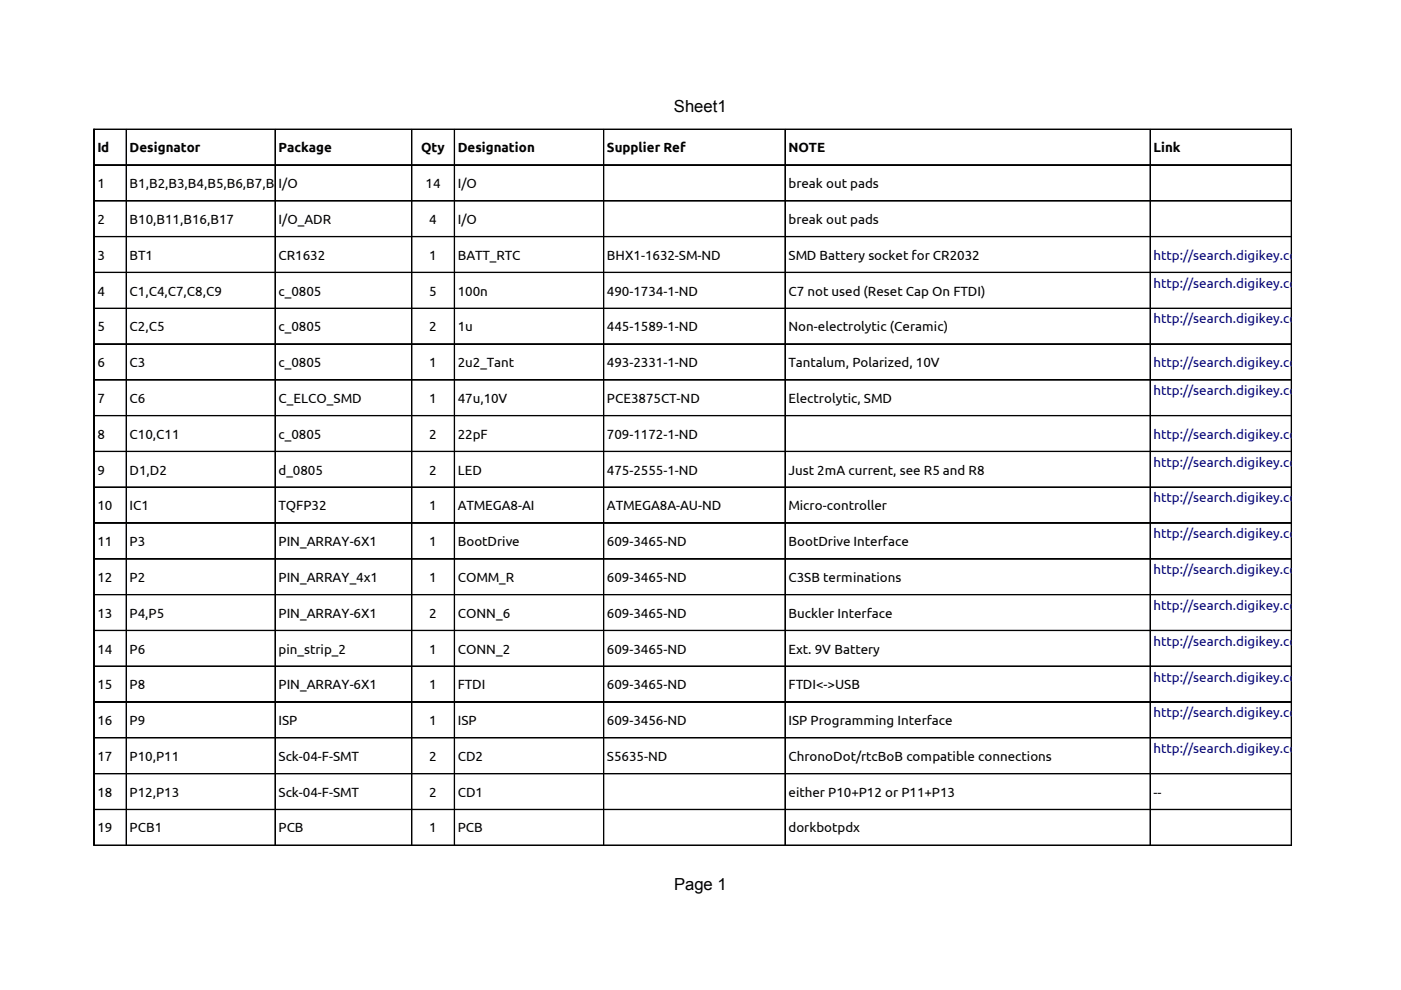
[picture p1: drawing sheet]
<svg xmlns="http://www.w3.org/2000/svg" width="297mm" height="210mm" viewBox="0 0 297 210" stroke-linecap="round" stroke-linejoin="round" font-family="sans-serif">
<defs><g id="words">
<g font-size="3.5">
<text x="142.9" y="23.7">Sheet1</text>
<text x="142.9" y="188.7">Page 1</text>
</g>
<g font-size="2.8">
<text x="20.6" y="32.3">Id</text>
<text x="27.5" y="32.3">Designator</text>
<text x="59.1" y="32.3">Package</text>
<text x="89.3" y="32.3">Qty</text>
<text x="97" y="32.3">Designation</text>
<text x="128.7" y="32.3">Supplier Ref</text>
<text x="167.2" y="32.3">NOTE</text>
<text x="244.6" y="32.3">Link</text>
<text x="20.6" y="39.9">1</text>
<text x="27.5" y="39.9">B1,B2,B3,B4,B5,B6,B7,B8,B9,B12,B13,B14,B15,P114</text>
<text x="59.1" y="39.9">I/O</text>
<text x="97" y="39.9">I/O</text>
<text x="167.2" y="39.9">break out pads</text>
<text x="20.6" y="47.5">2</text>
<text x="27.5" y="47.5">B10,B11,B16,B17</text>
<text x="59.1" y="47.5">I/O_ADR</text>
<text x="91" y="47.5">4</text>
<text x="97" y="47.5">I/O</text>
<text x="167.2" y="47.5">break out pads</text>
<text x="20.6" y="55.1">3</text>
<text x="27.5" y="55.1">BT1</text>
<text x="59.1" y="55.1">CR1632</text>
<text x="91" y="55.1">1</text>
<text x="97" y="55.1">BATT_RTC</text>
<text x="128.7" y="55.1">BHX1-1632-SM-ND</text>
<text x="167.2" y="55.1">SMD Battery socket for CR2032</text>
<text x="20.6" y="62.7">4</text>
<text x="27.5" y="62.7">C1,C4,C7,C8,C9</text>
<text x="59.1" y="62.7">c_0805</text>
<text x="91" y="62.7">5</text>
<text x="97" y="62.7">100n</text>
<text x="128.7" y="62.7">490-1734-1-ND</text>
<text x="167.2" y="62.7">C7 not used (Reset Cap On FTDI)</text>
<text x="20.6" y="70.2">5</text>
<text x="27.5" y="70.2">C2,C5</text>
<text x="59.1" y="70.2">c_0805</text>
<text x="91" y="70.2">2</text>
<text x="97" y="70.2">1u</text>
<text x="128.7" y="70.2">445-1589-1-ND</text>
<text x="167.2" y="70.2">Non-electrolytic (Ceramic)</text>
<text x="20.6" y="77.8">6</text>
<text x="27.5" y="77.8">C3</text>
<text x="59.1" y="77.8">c_0805</text>
<text x="91" y="77.8">1</text>
<text x="97" y="77.8">2u2_Tant</text>
<text x="128.7" y="77.8">493-2331-1-ND</text>
<text x="167.2" y="77.8">Tantalum, Polarized, 10V</text>
<text x="20.6" y="85.4">7</text>
<text x="27.5" y="85.4">C6</text>
<text x="59.1" y="85.4">C_ELCO_SMD</text>
<text x="91" y="85.4">1</text>
<text x="97" y="85.4">47u,10V</text>
<text x="128.7" y="85.4">PCE3875CT-ND</text>
<text x="167.2" y="85.4">Electrolytic, SMD</text>
<text x="20.6" y="93">8</text>
<text x="27.5" y="93">C10,C11</text>
<text x="59.1" y="93">c_0805</text>
<text x="91" y="93">2</text>
<text x="97" y="93">22pF</text>
<text x="128.7" y="93">709-1172-1-ND</text>
<text x="20.6" y="100.6">9</text>
<text x="27.5" y="100.6">D1,D2</text>
<text x="59.1" y="100.6">d_0805</text>
<text x="91" y="100.6">2</text>
<text x="97" y="100.6">LED</text>
<text x="128.7" y="100.6">475-2555-1-ND</text>
<text x="167.2" y="100.6">Just 2mA current, see R5 and R8</text>
<text x="20.6" y="108.2">10</text>
<text x="27.5" y="108.2">IC1</text>
<text x="59.1" y="108.2">TQFP32</text>
<text x="91" y="108.2">1</text>
<text x="97" y="108.2">ATMEGA8-AI</text>
<text x="128.7" y="108.2">ATMEGA8A-AU-ND</text>
<text x="167.2" y="108.2">Micro-controller</text>
<text x="20.6" y="115.8">11</text>
<text x="27.5" y="115.8">P3</text>
<text x="59.1" y="115.8">PIN_ARRAY-6X1</text>
<text x="91" y="115.8">1</text>
<text x="97" y="115.8">BootDrive</text>
<text x="128.7" y="115.8">609-3465-ND</text>
<text x="167.2" y="115.8">BootDrive Interface</text>
<text x="20.6" y="123.4">12</text>
<text x="27.5" y="123.4">P2</text>
<text x="59.1" y="123.4">PIN_ARRAY_4x1</text>
<text x="91" y="123.4">1</text>
<text x="97" y="123.4">COMM_R</text>
<text x="128.7" y="123.4">609-3465-ND</text>
<text x="167.2" y="123.4">C3SB terminations</text>
<text x="20.6" y="131">13</text>
<text x="27.5" y="131">P4,P5</text>
<text x="59.1" y="131">PIN_ARRAY-6X1</text>
<text x="91" y="131">2</text>
<text x="97" y="131">CONN_6</text>
<text x="128.7" y="131">609-3465-ND</text>
<text x="167.2" y="131">Buckler Interface</text>
<text x="20.6" y="138.6">14</text>
<text x="27.5" y="138.6">P6</text>
<text x="59.1" y="138.6">pin_strip_2</text>
<text x="91" y="138.6">1</text>
<text x="97" y="138.6">CONN_2</text>
<text x="128.7" y="138.6">609-3465-ND</text>
<text x="167.2" y="138.6">Ext. 9V Battery</text>
<text x="20.6" y="146.2">15</text>
<text x="27.5" y="146.2">P8</text>
<text x="59.1" y="146.2">PIN_ARRAY-6X1</text>
<text x="91" y="146.2">1</text>
<text x="97" y="146.2">FTDI</text>
<text x="128.7" y="146.2">609-3465-ND</text>
<text x="167.2" y="146.2">FTDI&lt;-&gt;USB</text>
<text x="20.6" y="153.7">16</text>
<text x="27.5" y="153.7">P9</text>
<text x="59.1" y="153.7">ISP</text>
<text x="91" y="153.7">1</text>
<text x="97" y="153.7">ISP</text>
<text x="128.7" y="153.7">609-3456-ND</text>
<text x="167.2" y="153.7">ISP Programming Interface</text>
<text x="20.6" y="161.3">17</text>
<text x="27.5" y="161.3">P10,P11</text>
<text x="59.1" y="161.3">Sck-04-F-SMT</text>
<text x="91" y="161.3">2</text>
<text x="97" y="161.3">CD2</text>
<text x="128.7" y="161.3">S5635-ND</text>
<text x="167.2" y="161.3">ChronoDot/rtcBoB compatible connections</text>
<text x="20.6" y="168.9">18</text>
<text x="27.5" y="168.9">P12,P13</text>
<text x="59.1" y="168.9">Sck-04-F-SMT</text>
<text x="91" y="168.9">2</text>
<text x="97" y="168.9">CD1</text>
<text x="167.2" y="168.9">either P10+P12 or P11+P13</text>
<text x="244.6" y="168.9">--</text>
<text x="20.6" y="176.5">19</text>
<text x="27.5" y="176.5">PCB1</text>
<text x="59.1" y="176.5">PCB</text>
<text x="91" y="176.5">1</text>
<text x="97" y="176.5">PCB</text>
<text x="167.2" y="176.5">dorkbotpdx</text>
</g>
<g font-size="2.8" fill="#000080">
<text x="244.6" y="55.1">http://search.digikey.com/us/en/products</text>
<text x="244.6" y="61">http://search.digikey.com/scripts/DkSearc</text>
<text x="244.6" y="68.6">http://search.digikey.com/scripts/DkSearc</text>
<text x="244.6" y="77.8">http://search.digikey.com/us/en/products</text>
<text x="244.6" y="83.8">http://search.digikey.com/scripts/DkSearc</text>
<text x="244.6" y="93">http://search.digikey.com/us/en/products</text>
<text x="244.6" y="99">http://search.digikey.com/scripts/DkSearc</text>
<text x="244.6" y="106.5">http://search.digikey.com/scripts/DkSearc</text>
<text x="244.6" y="114.1">http://search.digikey.com/scripts/DkSearc</text>
<text x="244.6" y="121.7">http://search.digikey.com/scripts/DkSearc</text>
<text x="244.6" y="129.3">http://search.digikey.com/scripts/DkSearc</text>
<text x="244.6" y="136.9">http://search.digikey.com/scripts/DkSearc</text>
<text x="244.6" y="144.5">http://search.digikey.com/scripts/DkSearc</text>
<text x="244.6" y="152.1">http://search.digikey.com/scripts/DkSearc</text>
<text x="244.6" y="159.7">http://search.digikey.com/scripts/DkSearc</text>
</g>
</g></defs>
<g fill="#000" stroke="#000" stroke-width=".21">
<path d="M19.9 27.4h253.9z" fill-rule="evenodd"/>
<path d="M19.9 27.4l.1 151.8z" fill-rule="evenodd"/>
<path d="M20 35h253.8z" fill-rule="evenodd"/>
<path d="M26.7 27.4l.1 151.8z" fill-rule="evenodd"/>
<path d="M58.3 27.4l.1 151.8z" fill-rule="evenodd"/>
<path d="M87.3 27.4v151.8z" fill-rule="evenodd"/>
<path d="M96.3 27.4l.1 151.8z" fill-rule="evenodd"/>
<path d="M128 27.4v151.8z" fill-rule="evenodd"/>
<path d="M166.4 27.4l.1 151.8z" fill-rule="evenodd"/>
<path d="M243.8 27.4l.1 151.8z" fill-rule="evenodd"/>
<path d="M273.8 27.4v151.8z" fill-rule="evenodd"/>
<path d="M20 42.5l253.8 .1z" fill-rule="evenodd"/>
<path d="M20 50.1l253.8 .1z" fill-rule="evenodd"/>
<path d="M20 57.7l253.8 .1z" fill-rule="evenodd"/>
<path d="M20 65.3l253.8 .1z" fill-rule="evenodd"/>
<path d="M20 72.9l253.8 .1z" fill-rule="evenodd"/>
<path d="M20 80.5l253.8 .1z" fill-rule="evenodd"/>
<path d="M20 88.1l253.8 .1z" fill-rule="evenodd"/>
<path d="M20 95.7h253.8z" fill-rule="evenodd"/>
<path d="M20 103.3h253.8z" fill-rule="evenodd"/>
<path d="M20 110.8l253.8 .1z" fill-rule="evenodd"/>
<path d="M20 118.5h253.8z" fill-rule="evenodd"/>
<path d="M20 126l253.8 .1z" fill-rule="evenodd"/>
<path d="M20 133.6l253.8 .1z" fill-rule="evenodd"/>
<path d="M20 141.2l253.8 .1z" fill-rule="evenodd"/>
<path d="M20 148.8l253.8 .1z" fill-rule="evenodd"/>
<path d="M20 156.4l253.8 .1z" fill-rule="evenodd"/>
<path d="M19.9 179.2h253.9z" fill-rule="evenodd"/>
<path d="M20 164l253.8 .1z" fill-rule="evenodd"/>
<path d="M20 171.6l253.8 .1z" fill-rule="evenodd"/>
</g>
<use href="#words"/>
</svg>
